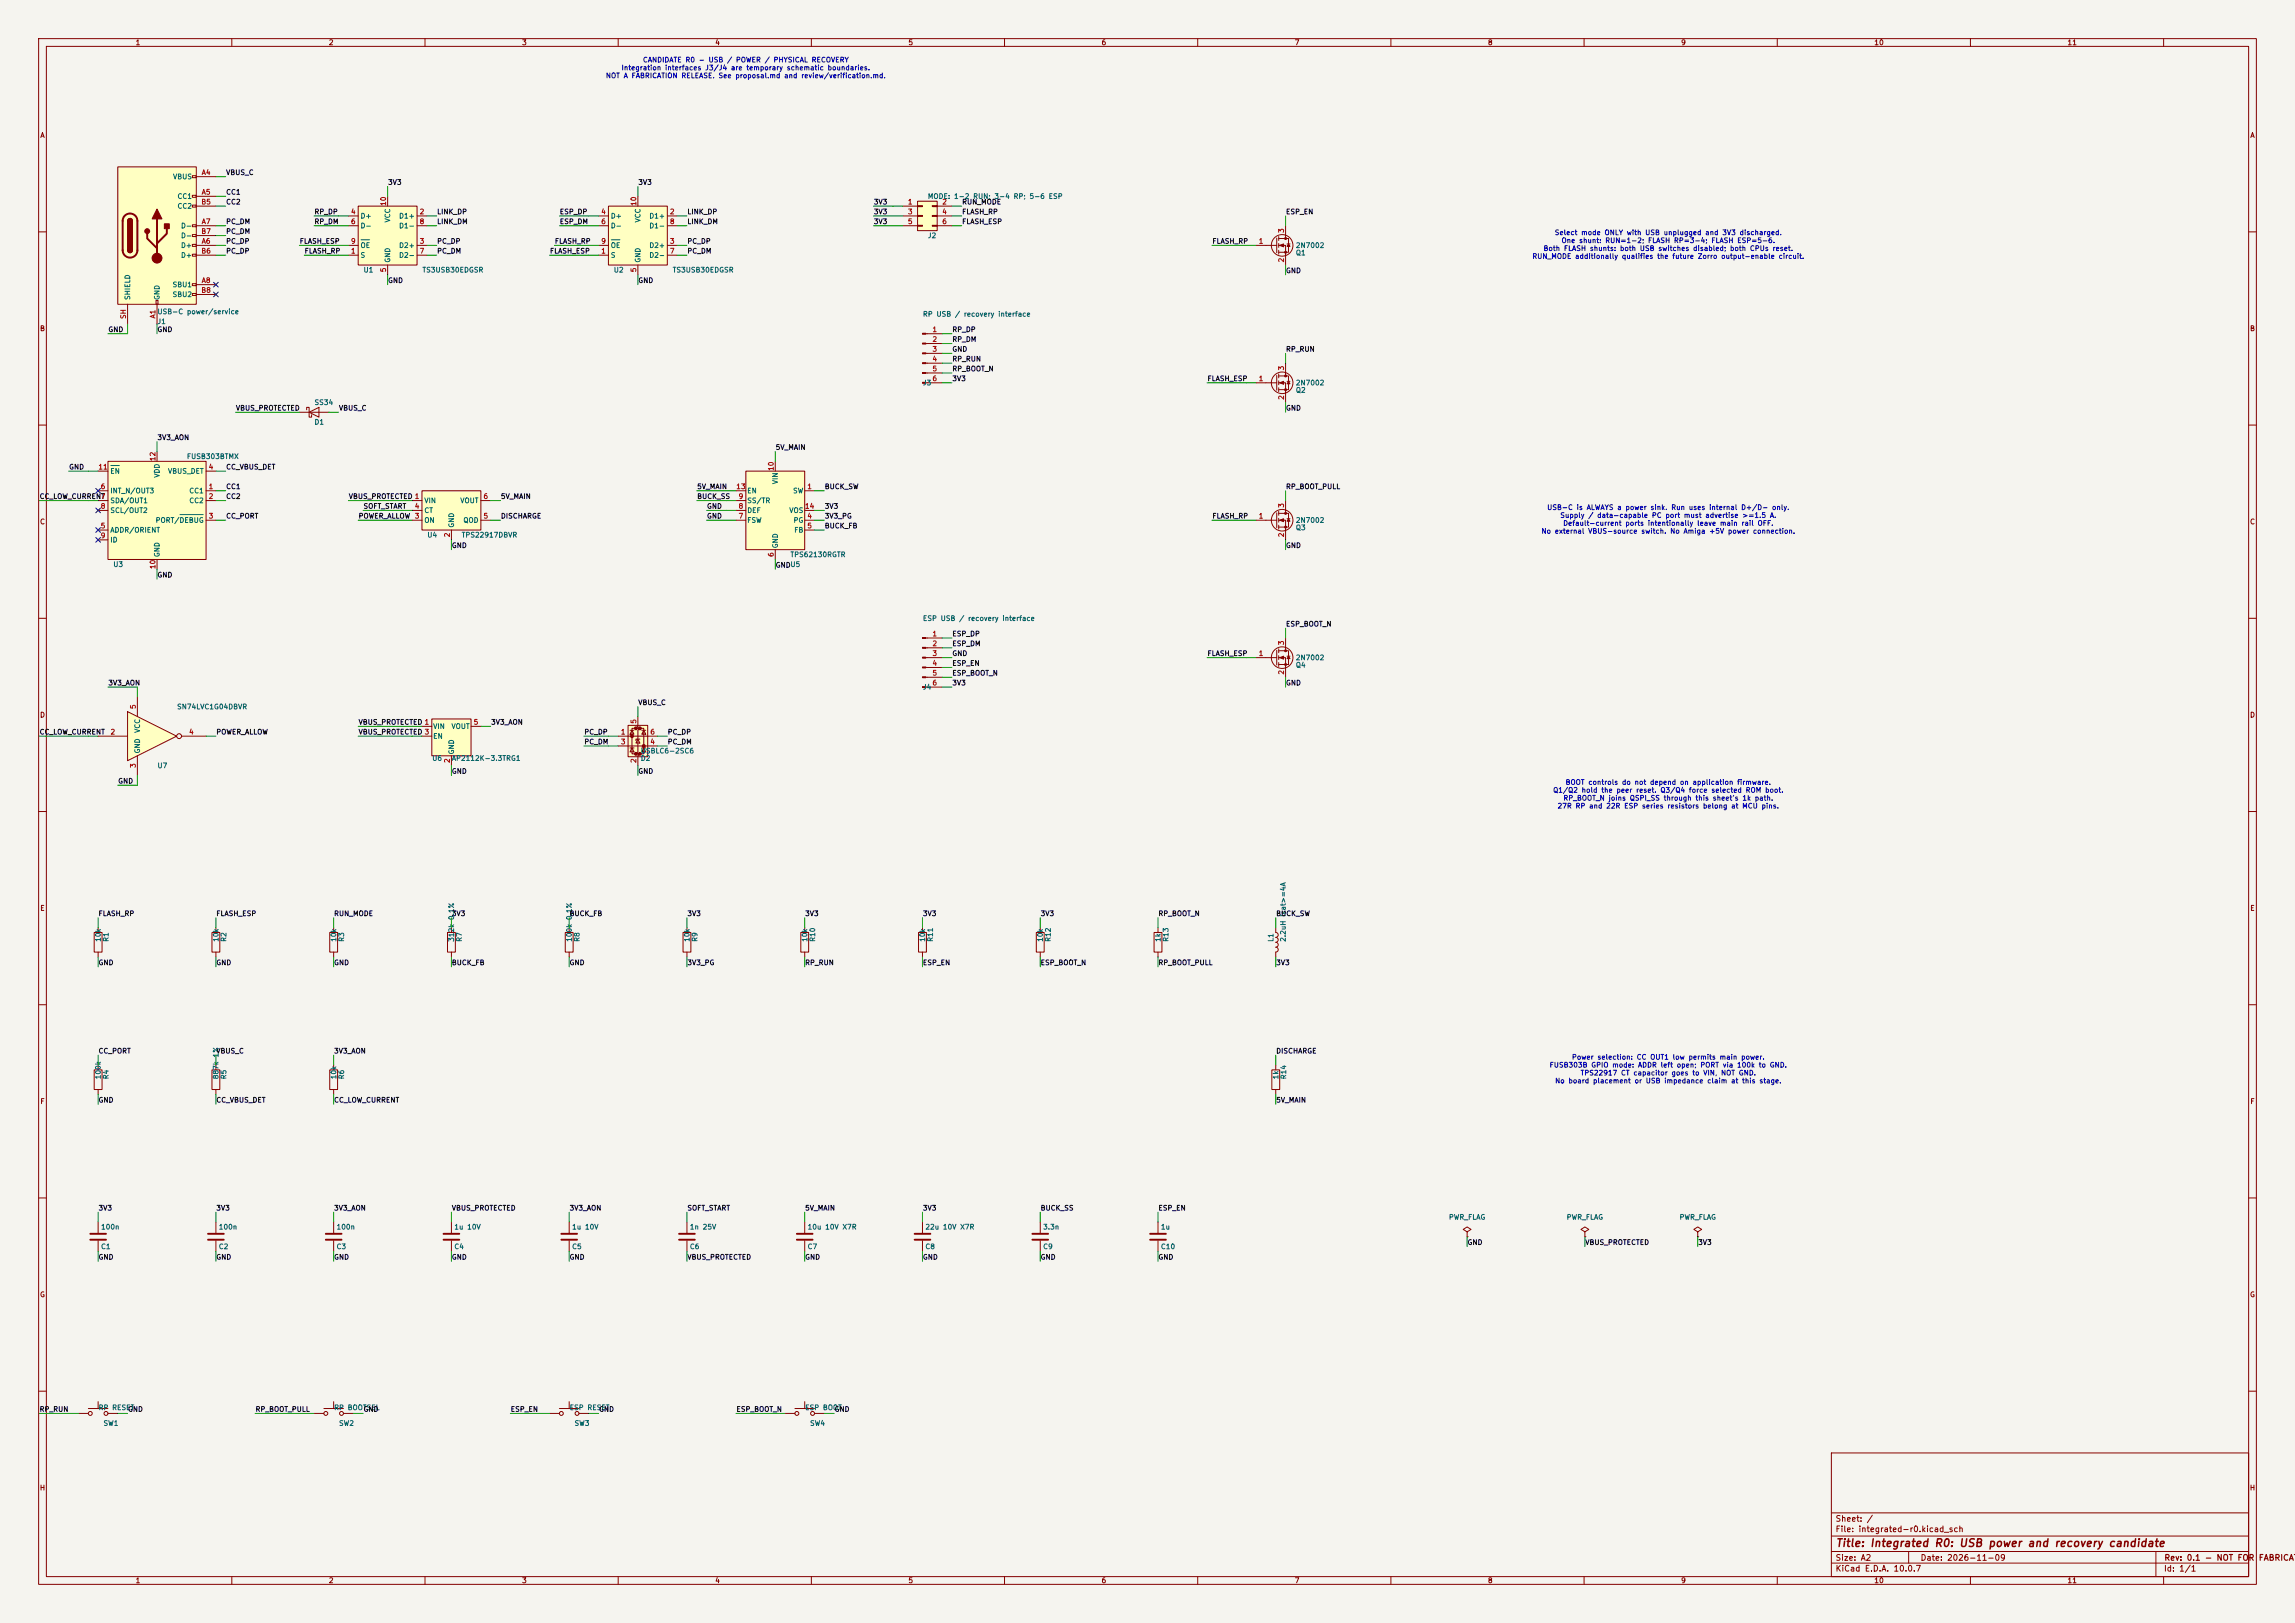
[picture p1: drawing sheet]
<svg xmlns="http://www.w3.org/2000/svg" width="594mm" height="420mm" viewBox="0 0 594 420" stroke-linecap="round" stroke-linejoin="round" font-family="sans-serif">
<defs><g id="words">
<text font-size="2" fill="#840000" x="475" y="400.8">Title: Integrated R0: USB power and recovery candidate</text>
<g font-size="1.5" fill="#840000">
<text x="475" y="394.1">Sheet: /</text>
<text x="475" y="396.8">File: integrated-r0.kicad_sch</text>
<text x="475" y="407">KiCad E.D.A. 10.0.7</text>
<text x="475" y="404.2">Size: A2</text>
<text x="497" y="404.2">Date: 2026-11-09</text>
<text x="560" y="407">Id: 1/1</text>
<text x="560.1" y="404.2">Rev: 0.1 - NOT FOR</text>
<text x="584.5" y="404.2">FABRICATI</text>
</g>
<g font-size="1.3" fill="#840000">
<text x="35" y="12">1</text>
<text x="85" y="12">2</text>
<text x="135" y="12">3</text>
<text x="185" y="12">4</text>
<text x="235" y="12">5</text>
<text x="285" y="12">6</text>
<text x="335" y="12">7</text>
<text x="385" y="12">8</text>
<text x="435" y="12">9</text>
<text x="485" y="12">10</text>
<text x="535" y="12">11</text>
<text x="10.3" y="36">A</text>
<text x="582.3" y="36">A</text>
<text x="10.2" y="86">B</text>
<text x="582.2" y="86">B</text>
<text x="10.2" y="136">C</text>
<text x="582.2" y="136">C</text>
<text x="10.2" y="186">D</text>
<text x="582.2" y="186">D</text>
<text x="10.3" y="236">E</text>
<text x="582.3" y="236">E</text>
<text x="10.3" y="286">F</text>
<text x="582.3" y="286">F</text>
<text x="10.2" y="336">G</text>
<text x="582.2" y="336">G</text>
<text x="10.2" y="386">H</text>
<text x="582.2" y="386">H</text>
<text x="35" y="410">1</text>
<text x="85" y="410">2</text>
<text x="135" y="410">3</text>
<text x="185" y="410">4</text>
<text x="235" y="410">5</text>
<text x="285" y="410">6</text>
<text x="335" y="410">7</text>
<text x="385" y="410">8</text>
<text x="435" y="410">9</text>
<text x="485" y="410">10</text>
<text x="535" y="410">11</text>
</g>
<g font-size="1.3" fill="#0000c2">
<text x="166.3" y="16.4">CANDIDATE R0 - USB / POWER / PHYSICAL RECOVERY</text>
<text x="156.7" y="20.5">NOT A FABRICATION RELEASE. See proposal.md and review/verification.md.</text>
<text x="160.7" y="18.5">Integration interfaces J3/J4 are temporary schematic boundaries.</text>
<text x="399.4" y="65.2">Both FLASH shunts: both USB switches disabled; both CPUs reset.</text>
<text x="402.3" y="61.1">Select mode ONLY with USB unplugged and 3V3 discharged.</text>
<text x="404" y="63.2">One shunt: RUN=1-2; FLASH RP=3-4; FLASH ESP=5-6.</text>
<text x="396.5" y="67.3">RUN_MODE additionally qualifies the future Zorro output-enable circuit.</text>
<text x="400.3" y="132.3">USB-C is ALWAYS a power sink. Run uses internal D+/D- only.</text>
<text x="403.7" y="134.3">Supply / data-capable PC port must advertise &gt;=1.5 A.</text>
<text x="404.5" y="136.4">Default-current ports intentionally leave main rail OFF.</text>
<text x="398.8" y="138.4">No external VBUS-source switch. No Amiga +5V power connection.</text>
<text x="405.1" y="203.4">BOOT controls do not depend on application firmware.</text>
<text x="401.9" y="205.4">Q1/Q2 hold the peer reset. Q3/Q4 force selected ROM boot.</text>
<text x="403" y="209.5">27R RP and 22R ESP series resistors belong at MCU pins.</text>
<text x="404.5" y="207.5">RP_BOOT_N joins QSPI_SS through this sheet's 1k path.</text>
<text x="406.7" y="274.5">Power selection: CC OUT1 low permits main power.</text>
<text x="401" y="276.6">FUSB303B GPIO mode: ADDR left open; PORT via 100k to GND.</text>
<text x="402.4" y="280.6">No board placement or USB impedance claim at this stage.</text>
<text x="409" y="278.6">TPS22917 CT capacitor goes to VIN, NOT GND.</text>
</g>
<g font-size="1.3" fill="#006464">
<text x="44.7" y="46.7">VBUS</text>
<text x="45.8" y="51.8">CC1</text>
<text x="240" y="51.8">MODE: 1-2 RUN; 3-4 RP; 5-6 ESP</text>
<text x="45.8" y="54.3">CC2</text>
<text x="46.7" y="59.4">D-</text>
<text x="93.2" y="56.8">D+</text>
<text x="93.2" y="59.4">D-</text>
<text x="101.3" y="57.7" transform="rotate(-90 101.3 57.7)">VCC</text>
<text x="103.2" y="56.8">D1+</text>
<text x="103.2" y="59.4">D1-</text>
<text x="158" y="56.8">D+</text>
<text x="158" y="59.4">D-</text>
<text x="166.1" y="57.7" transform="rotate(-90 166.1 57.7)">VCC</text>
<text x="167.9" y="56.8">D1+</text>
<text x="167.9" y="59.4">D1-</text>
<text x="46.7" y="64.5">D+</text>
<text x="46.7" y="61.9">D-</text>
<text x="93.2" y="64.5">OE</text>
<text x="103.2" y="64.5">D2+</text>
<text x="158" y="64.5">OE</text>
<text x="167.9" y="64.5">D2+</text>
<text x="240" y="61.9">J2</text>
<text x="335.3" y="64.5">2N7002</text>
<text x="46.7" y="67">D+</text>
<text x="93.2" y="67">S</text>
<text x="94" y="70.8">U1</text>
<text x="101.3" y="68.1" transform="rotate(-90 101.3 68.1)">GND</text>
<text x="103.2" y="67">D2-</text>
<text x="109.2" y="70.8">TS3USB30EDGSR</text>
<text x="158" y="67">S</text>
<text x="158.7" y="70.8">U2</text>
<text x="166.1" y="68.1" transform="rotate(-90 166.1 68.1)">GND</text>
<text x="167.9" y="67">D2-</text>
<text x="174" y="70.8">TS3USB30EDGSR</text>
<text x="335.3" y="66.4">Q1</text>
<text x="34" y="77.8" transform="rotate(-90 34 77.8)">SHIELD</text>
<text x="41.6" y="77.8" transform="rotate(-90 41.6 77.8)">GND</text>
<text x="44.5" y="74.6">SBU1</text>
<text x="44.5" y="77.2">SBU2</text>
<text x="40.6" y="81.6">USB-C power/service</text>
<text x="238.7" y="82.2">RP USB / recovery interface</text>
<text x="40.6" y="84.1">J1</text>
<text x="238.7" y="100">J3</text>
<text x="335.3" y="101.9">Q2</text>
<text x="335.3" y="100">2N7002</text>
<text x="81.3" y="105.1">SS34</text>
<text x="81.3" y="110.2">D1</text>
<text x="48.2" y="119.1">FUSB303BTMX</text>
<text x="28.4" y="122.9">EN</text>
<text x="41.6" y="123.7" transform="rotate(-90 41.6 123.7)">VDD</text>
<text x="43.4" y="122.9">VBUS_DET</text>
<text x="201.6" y="125.4" transform="rotate(-90 201.6 125.4)">VIN</text>
<text x="28.4" y="128">INT_N/OUT3</text>
<text x="28.4" y="130.5">SDA/OUT1</text>
<text x="48.9" y="128">CC1</text>
<text x="48.9" y="130.5">CC2</text>
<text x="109.7" y="130.5">VIN</text>
<text x="119" y="130.5">VOUT</text>
<text x="193.3" y="130.5">SS/TR</text>
<text x="193.3" y="128">EN</text>
<text x="205.1" y="128">SW</text>
<text x="28.4" y="133">SCL/OUT2</text>
<text x="40.1" y="135.6">PORT/DEBUG</text>
<text x="109.7" y="135.6">ON</text>
<text x="109.7" y="133">CT</text>
<text x="117.8" y="136.7" transform="rotate(-90 117.8 136.7)">GND</text>
<text x="119.8" y="135.6">QOD</text>
<text x="193.3" y="135.6">FSW</text>
<text x="193.3" y="133">DEF</text>
<text x="204.2" y="133">VOS</text>
<text x="205.3" y="135.6">PG</text>
<text x="335.3" y="137.5">Q3</text>
<text x="335.3" y="135.6">2N7002</text>
<text x="28.4" y="138.1">ADDR/ORIENT</text>
<text x="28.4" y="140.7">ID</text>
<text x="110.5" y="139.4">U4</text>
<text x="119.4" y="139.4">TPS22917DBVR</text>
<text x="201.6" y="142" transform="rotate(-90 201.6 142)">GND</text>
<text x="205.4" y="138.1">FB</text>
<text x="29.2" y="147">U3</text>
<text x="41.6" y="144.3" transform="rotate(-90 41.6 144.3)">GND</text>
<text x="204.5" y="144.5">TPS62130RGTR</text>
<text x="238.7" y="161">ESP USB / recovery interface</text>
<text x="335.3" y="173">Q4</text>
<text x="335.3" y="171.1">2N7002</text>
<text x="238.7" y="178.8">J4</text>
<text x="45.7" y="183.8">SN74LVC1G04DBVR</text>
<text x="36.5" y="189.8" transform="rotate(-90 36.5 189.8)">VCC</text>
<text x="112" y="188.9">VIN</text>
<text x="112" y="191.5">EN</text>
<text x="116.7" y="188.9">VOUT</text>
<text x="36.5" y="195.1" transform="rotate(-90 36.5 195.1)">GND</text>
<text x="111.7" y="197.2">U6</text>
<text x="116.8" y="197.2">AP2112K-3.3TRG1</text>
<text x="117.8" y="195.4" transform="rotate(-90 117.8 195.4)">GND</text>
<text x="165.7" y="197.2">D2</text>
<text x="165.7" y="195.3">USBLC6-2SC6</text>
<text x="40.6" y="199.1">U7</text>
<text x="26.4" y="243.9" transform="rotate(-90 26.4 243.9)">10k</text>
<text x="28.4" y="243.9" transform="rotate(-90 28.4 243.9)">R1</text>
<text x="56.8" y="243.9" transform="rotate(-90 56.8 243.9)">10k</text>
<text x="58.9" y="243.9" transform="rotate(-90 58.9 243.9)">R2</text>
<text x="87.3" y="243.9" transform="rotate(-90 87.3 243.9)">10k</text>
<text x="89.4" y="243.9" transform="rotate(-90 89.4 243.9)">R3</text>
<text x="117.8" y="243.9" transform="rotate(-90 117.8 243.9)">312k 0.1%</text>
<text x="119.8" y="243.9" transform="rotate(-90 119.8 243.9)">R7</text>
<text x="148.3" y="243.9" transform="rotate(-90 148.3 243.9)">100k 0.1%</text>
<text x="150.3" y="243.9" transform="rotate(-90 150.3 243.9)">R8</text>
<text x="178.8" y="243.9" transform="rotate(-90 178.8 243.9)">10k</text>
<text x="180.8" y="243.9" transform="rotate(-90 180.8 243.9)">R9</text>
<text x="209.2" y="243.9" transform="rotate(-90 209.2 243.9)">10k</text>
<text x="211.3" y="243.9" transform="rotate(-90 211.3 243.9)">R10</text>
<text x="239.7" y="243.9" transform="rotate(-90 239.7 243.9)">10k</text>
<text x="241.8" y="243.9" transform="rotate(-90 241.8 243.9)">R11</text>
<text x="270.2" y="243.9" transform="rotate(-90 270.2 243.9)">10k</text>
<text x="272.2" y="243.9" transform="rotate(-90 272.2 243.9)">R12</text>
<text x="300.7" y="243.9" transform="rotate(-90 300.7 243.9)">1k</text>
<text x="302.7" y="243.9" transform="rotate(-90 302.7 243.9)">R13</text>
<text x="329.9" y="243.9" transform="rotate(-90 329.9 243.9)">L1</text>
<text x="333.1" y="243.9" transform="rotate(-90 333.1 243.9)">2.2uH Isat&gt;=4A</text>
<text x="26.4" y="279.4" transform="rotate(-90 26.4 279.4)">100k</text>
<text x="28.4" y="279.4" transform="rotate(-90 28.4 279.4)">R4</text>
<text x="56.8" y="279.4" transform="rotate(-90 56.8 279.4)">887k 1%</text>
<text x="58.9" y="279.4" transform="rotate(-90 58.9 279.4)">R5</text>
<text x="87.3" y="279.4" transform="rotate(-90 87.3 279.4)">10k</text>
<text x="89.4" y="279.4" transform="rotate(-90 89.4 279.4)">R6</text>
<text x="331.2" y="279.4" transform="rotate(-90 331.2 279.4)">1k</text>
<text x="333.2" y="279.4" transform="rotate(-90 333.2 279.4)">R14</text>
<text x="374.9" y="315.9">PWR_FLAG</text>
<text x="405.4" y="315.9">PWR_FLAG</text>
<text x="434.6" y="315.9">PWR_FLAG</text>
<text x="26" y="323.5">C1</text>
<text x="26" y="318.5">100n</text>
<text x="56.5" y="323.5">C2</text>
<text x="56.5" y="318.5">100n</text>
<text x="87" y="323.5">C3</text>
<text x="87" y="318.5">100n</text>
<text x="117.5" y="323.5">C4</text>
<text x="117.5" y="318.5">1u 10V</text>
<text x="147.9" y="323.5">C5</text>
<text x="147.9" y="318.5">1u 10V</text>
<text x="178.4" y="323.5">C6</text>
<text x="178.4" y="318.5">1n 25V</text>
<text x="208.9" y="323.5">C7</text>
<text x="208.9" y="318.5">10u 10V X7R</text>
<text x="239.4" y="323.5">C8</text>
<text x="239.4" y="318.5">22u 10V X7R</text>
<text x="269.9" y="323.5">C9</text>
<text x="269.9" y="318.5">3.3n</text>
<text x="300.3" y="323.5">C10</text>
<text x="300.3" y="318.5">1u</text>
<text x="25.4" y="365.2">RP RESET</text>
<text x="86.3" y="365.2">RP BOOTSEL</text>
<text x="147.3" y="365.2">ESP RESET</text>
<text x="208.3" y="365.2">ESP BOOT</text>
<text x="26.7" y="369.3">SW1</text>
<text x="87.6" y="369.3">SW2</text>
<text x="148.6" y="369.3">SW3</text>
<text x="209.5" y="369.3">SW4</text>
</g>
<g font-size="1.3" fill="#a90000">
<text x="52.1" y="45.6">A4</text>
<text x="52" y="53.2">B5</text>
<text x="52.1" y="50.7">A5</text>
<text x="100.2" y="53.4" transform="rotate(-90 100.2 53.4)">10</text>
<text x="165" y="53.4" transform="rotate(-90 165 53.4)">10</text>
<text x="234.9" y="53.2">1</text>
<text x="243.7" y="53.2">2</text>
<text x="52.1" y="58.3">A7</text>
<text x="90.7" y="55.7">4</text>
<text x="90.7" y="58.3">6</text>
<text x="108.5" y="55.7">2</text>
<text x="108.5" y="58.3">8</text>
<text x="155.5" y="55.7">4</text>
<text x="155.5" y="58.3">6</text>
<text x="173.3" y="55.7">2</text>
<text x="173.3" y="58.3">8</text>
<text x="234.9" y="55.7">3</text>
<text x="234.9" y="58.3">5</text>
<text x="243.7" y="55.7">4</text>
<text x="243.7" y="58.3">6</text>
<text x="52" y="65.9">B6</text>
<text x="52" y="60.8">B7</text>
<text x="52.1" y="63.4">A6</text>
<text x="90.7" y="65.9">1</text>
<text x="90.7" y="63.4">9</text>
<text x="108.5" y="63.4">3</text>
<text x="108.5" y="65.9">7</text>
<text x="155.5" y="65.9">1</text>
<text x="155.5" y="63.4">9</text>
<text x="173.3" y="63.4">3</text>
<text x="173.3" y="65.9">7</text>
<text x="325.7" y="63.4">1</text>
<text x="332.6" y="60.4" transform="rotate(-90 332.6 60.4)">3</text>
<text x="100.2" y="70.6" transform="rotate(-90 100.2 70.6)">5</text>
<text x="165" y="70.6" transform="rotate(-90 165 70.6)">5</text>
<text x="332.6" y="68" transform="rotate(-90 332.6 68)">2</text>
<text x="52" y="76.1">B8</text>
<text x="52.1" y="73.5">A8</text>
<text x="32.9" y="82.7" transform="rotate(-90 32.9 82.7)">SH</text>
<text x="40.5" y="82.6" transform="rotate(-90 40.5 82.6)">A1</text>
<text x="241.2" y="86.2">1</text>
<text x="241.2" y="88.8">2</text>
<text x="241.2" y="91.3">3</text>
<text x="241.2" y="93.8">4</text>
<text x="332.6" y="96" transform="rotate(-90 332.6 96)">3</text>
<text x="241.2" y="96.4">5</text>
<text x="241.2" y="98.9">6</text>
<text x="325.7" y="98.9">1</text>
<text x="332.6" y="103.6" transform="rotate(-90 332.6 103.6)">2</text>
<text x="40.5" y="119.4" transform="rotate(-90 40.5 119.4)">12</text>
<text x="25.3" y="121.8">11</text>
<text x="53.9" y="121.8">4</text>
<text x="200.5" y="122" transform="rotate(-90 200.5 122)">10</text>
<text x="25.9" y="126.9">6</text>
<text x="25.9" y="129.4">7</text>
<text x="25.9" y="131.9">8</text>
<text x="53.9" y="126.9">1</text>
<text x="53.9" y="129.4">2</text>
<text x="107.2" y="131.9">4</text>
<text x="125" y="129.4">6</text>
<text x="190.4" y="126.9">13</text>
<text x="191" y="131.9">8</text>
<text x="191" y="129.4">9</text>
<text x="208.2" y="131.9">14</text>
<text x="208.8" y="126.9">1</text>
<text x="332.6" y="131.5" transform="rotate(-90 332.6 131.5)">3</text>
<text x="25.9" y="137">5</text>
<text x="53.9" y="134.5">3</text>
<text x="107.2" y="134.5">3</text>
<text x="125" y="134.5">5</text>
<text x="191" y="134.5">7</text>
<text x="208.8" y="134.5">4</text>
<text x="208.8" y="137">5</text>
<text x="325.7" y="134.5">1</text>
<text x="25.9" y="139.6">9</text>
<text x="116.7" y="139.2" transform="rotate(-90 116.7 139.2)">2</text>
<text x="332.6" y="139.2" transform="rotate(-90 332.6 139.2)">2</text>
<text x="40.5" y="147.4" transform="rotate(-90 40.5 147.4)">10</text>
<text x="200.5" y="144.2" transform="rotate(-90 200.5 144.2)">6</text>
<text x="241.2" y="165">1</text>
<text x="241.2" y="167.5">2</text>
<text x="332.6" y="167.1" transform="rotate(-90 332.6 167.1)">3</text>
<text x="241.2" y="170">3</text>
<text x="241.2" y="172.6">4</text>
<text x="325.7" y="170">1</text>
<text x="241.2" y="175.1">5</text>
<text x="241.2" y="177.7">6</text>
<text x="332.6" y="174.7" transform="rotate(-90 332.6 174.7)">2</text>
<text x="35.4" y="183.6" transform="rotate(-90 35.4 183.6)">5</text>
<text x="28.5" y="190.4">2</text>
<text x="48.8" y="190.4">4</text>
<text x="122.5" y="187.8">5</text>
<text x="160.6" y="190.4">1</text>
<text x="165" y="187.4" transform="rotate(-90 165 187.4)">5</text>
<text x="168.2" y="190.4">6</text>
<text x="116.7" y="197.6" transform="rotate(-90 116.7 197.6)">2</text>
<text x="160.6" y="192.9">3</text>
<text x="165" y="197.6" transform="rotate(-90 165 197.6)">2</text>
<text x="168.2" y="192.9">4</text>
<text x="35.4" y="198.9" transform="rotate(-90 35.4 198.9)">3</text>
</g>
<g font-size="1.3" fill="#0f0f0f">
<text x="58.4" y="45.6">VBUS_C</text>
<text x="58.4" y="53.2">CC2</text>
<text x="58.4" y="50.7">CC1</text>
<text x="100.3" y="48.1">3V3</text>
<text x="165.1" y="48.1">3V3</text>
<text x="226" y="53.2">3V3</text>
<text x="248.9" y="53.2">RUN_MODE</text>
<text x="58.4" y="58.3">PC_DM</text>
<text x="81.3" y="55.8">RP_DP</text>
<text x="81.3" y="58.3">RP_DM</text>
<text x="113" y="55.8">LINK_DP</text>
<text x="113" y="58.3">LINK_DM</text>
<text x="144.8" y="55.8">ESP_DP</text>
<text x="144.8" y="58.3">ESP_DM</text>
<text x="177.8" y="55.8">LINK_DP</text>
<text x="177.8" y="58.3">LINK_DM</text>
<text x="226" y="58.3">3V3</text>
<text x="226" y="55.8">3V3</text>
<text x="248.9" y="55.8">FLASH_RP</text>
<text x="248.9" y="58.3">FLASH_ESP</text>
<text x="332.7" y="55.8">ESP_EN</text>
<text x="58.4" y="65.9">PC_DP</text>
<text x="58.4" y="63.4">PC_DP</text>
<text x="58.4" y="60.8">PC_DM</text>
<text x="77.4" y="63.4">FLASH_ESP</text>
<text x="78.7" y="65.9">FLASH_RP</text>
<text x="113" y="63.4">PC_DP</text>
<text x="113" y="65.9">PC_DM</text>
<text x="142.2" y="65.9">FLASH_ESP</text>
<text x="143.5" y="63.4">FLASH_RP</text>
<text x="177.8" y="63.4">PC_DP</text>
<text x="177.8" y="65.9">PC_DM</text>
<text x="313.7" y="63.4">FLASH_RP</text>
<text x="332.7" y="71">GND</text>
<text x="100.3" y="73.5">GND</text>
<text x="165.1" y="73.5">GND</text>
<text x="27.9" y="86.2">GND</text>
<text x="40.6" y="86.2">GND</text>
<text x="246.4" y="86.2">RP_DP</text>
<text x="246.4" y="88.8">RP_DM</text>
<text x="246.4" y="91.3">GND</text>
<text x="246.4" y="93.9">RP_RUN</text>
<text x="332.7" y="91.3">RP_RUN</text>
<text x="246.4" y="98.9">3V3</text>
<text x="246.4" y="96.4">RP_BOOT_N</text>
<text x="312.4" y="98.9">FLASH_ESP</text>
<text x="60.9" y="106.6">VBUS_PROTECTED</text>
<text x="87.6" y="106.6">VBUS_C</text>
<text x="332.7" y="106.6">GND</text>
<text x="40.6" y="114.2">3V3_AON</text>
<text x="200.6" y="116.7">5V_MAIN</text>
<text x="17.8" y="121.8">GND</text>
<text x="58.4" y="121.8">CC_VBUS_DET</text>
<text x="10.1" y="129.4">CC_LOW_CURRENT</text>
<text x="58.4" y="129.4">CC2</text>
<text x="58.4" y="126.9">CC1</text>
<text x="90.1" y="129.4">VBUS_PROTECTED 1</text>
<text x="94" y="132">SOFT_START</text>
<text x="129.5" y="129.4">5V_MAIN</text>
<text x="180.3" y="129.4">BUCK_SS</text>
<text x="180.3" y="126.9">5V_MAIN</text>
<text x="182.9" y="132">GND</text>
<text x="213.3" y="126.9">BUCK_SW</text>
<text x="213.3" y="132">3V3</text>
<text x="332.7" y="126.9">RP_BOOT_PULL</text>
<text x="58.4" y="134.5">CC_PORT</text>
<text x="92.7" y="134.5">POWER_ALLOW</text>
<text x="129.5" y="134.5">DISCHARGE</text>
<text x="182.9" y="134.5">GND</text>
<text x="213.3" y="134.5">3V3_PG</text>
<text x="213.3" y="137">BUCK_FB</text>
<text x="313.7" y="134.5">FLASH_RP</text>
<text x="116.8" y="142.1">GND</text>
<text x="332.7" y="142.1">GND</text>
<text x="40.6" y="149.7">GND</text>
<text x="200.6" y="147.2">GNDU5</text>
<text x="246.4" y="165">ESP_DP</text>
<text x="246.4" y="167.5">ESP_DM</text>
<text x="332.7" y="162.4">ESP_BOOT_N</text>
<text x="246.4" y="170.1">GND</text>
<text x="246.4" y="172.6">ESP_EN</text>
<text x="312.4" y="170.1">FLASH_ESP</text>
<text x="27.9" y="177.7">3V3_AON</text>
<text x="246.4" y="177.7">3V3</text>
<text x="246.4" y="175.1">ESP_BOOT_N</text>
<text x="332.7" y="177.7">GND</text>
<text x="165.1" y="182.8">VBUS_C</text>
<text x="10.1" y="190.4">CC_LOW_CURRENT</text>
<text x="55.9" y="190.4">POWER_ALLOW</text>
<text x="92.7" y="190.4">VBUS_PROTECTED 3</text>
<text x="92.7" y="187.8">VBUS_PROTECTED 1</text>
<text x="127" y="187.8">3V3_AON</text>
<text x="151.1" y="190.4">PC_DP</text>
<text x="172.7" y="190.4">PC_DP</text>
<text x="151.1" y="192.9">PC_DM</text>
<text x="172.7" y="192.9">PC_DM</text>
<text x="30.5" y="203.1">GND</text>
<text x="116.8" y="200.5">GND</text>
<text x="165.1" y="200.5">GND</text>
<text x="25.4" y="237.4">FLASH_RP</text>
<text x="55.9" y="237.4">FLASH_ESP</text>
<text x="86.3" y="237.4">RUN_MODE</text>
<text x="116.8" y="237.4">3V3</text>
<text x="147.3" y="237.4">BUCK_FB</text>
<text x="177.8" y="237.4">3V3</text>
<text x="208.3" y="237.4">3V3</text>
<text x="238.7" y="237.4">3V3</text>
<text x="269.2" y="237.4">3V3</text>
<text x="299.7" y="237.4">RP_BOOT_N</text>
<text x="330.2" y="237.4">BUCK_SW</text>
<text x="25.4" y="250.1">GND</text>
<text x="55.9" y="250.1">GND</text>
<text x="86.3" y="250.1">GND</text>
<text x="116.8" y="250.1">BUCK_FB</text>
<text x="147.3" y="250.1">GND</text>
<text x="177.8" y="250.1">3V3_PG</text>
<text x="208.3" y="250.1">RP_RUN</text>
<text x="238.7" y="250.1">ESP_EN</text>
<text x="269.2" y="250.1">ESP_BOOT_N</text>
<text x="299.7" y="250.1">RP_BOOT_PULL</text>
<text x="330.2" y="250.1">3V3</text>
<text x="25.4" y="272.9">CC_PORT</text>
<text x="55.9" y="272.9">VBUS_C</text>
<text x="86.3" y="272.9">3V3_AON</text>
<text x="330.2" y="272.9">DISCHARGE</text>
<text x="25.4" y="285.6">GND</text>
<text x="55.9" y="285.6">CC_VBUS_DET</text>
<text x="86.3" y="285.6">CC_LOW_CURRENT</text>
<text x="330.2" y="285.6">5V_MAIN</text>
<text x="25.4" y="313.6">3V3</text>
<text x="55.9" y="313.6">3V3</text>
<text x="86.3" y="313.6">3V3_AON</text>
<text x="116.8" y="313.6">VBUS_PROTECTED</text>
<text x="147.3" y="313.6">3V3_AON</text>
<text x="177.8" y="313.6">SOFT_START</text>
<text x="208.3" y="313.6">5V_MAIN</text>
<text x="238.7" y="313.6">3V3</text>
<text x="269.2" y="313.6">BUCK_SS</text>
<text x="299.7" y="313.6">ESP_EN</text>
<text x="379.7" y="322.5">GND</text>
<text x="410.2" y="322.5">VBUS_PROTECTED</text>
<text x="439.4" y="322.5">3V3</text>
<text x="25.4" y="326.3">GND</text>
<text x="55.9" y="326.3">GND</text>
<text x="86.3" y="326.3">GND</text>
<text x="116.8" y="326.3">GND</text>
<text x="147.3" y="326.3">GND</text>
<text x="177.8" y="326.3">VBUS_PROTECTED</text>
<text x="208.3" y="326.3">GND</text>
<text x="238.7" y="326.3">GND</text>
<text x="269.2" y="326.3">GND</text>
<text x="299.7" y="326.3">GND</text>
<text x="10.1" y="365.6">RP_RUN</text>
<text x="33" y="365.6">GND</text>
<text x="66" y="365.6">RP_BOOT_PULL</text>
<text x="94" y="365.6">GND</text>
<text x="132.1" y="365.6">ESP_EN</text>
<text x="154.9" y="365.6">GND</text>
<text x="190.5" y="365.6">ESP_BOOT_N</text>
<text x="215.9" y="365.6">GND</text>
</g>
</g></defs>
<path d="M0 0h594v420h-594z" fill="#f5f4ef" stroke="#f5f4ef" stroke-width=".26"/>
<g fill="none" stroke="#840000" stroke-width=".26">
<path d="M10 10h574v400h-574zM12 12h570v396h-570zM60 10v2M110 10v2M160 10v2M210 10v2M260 10v2M310 10v2M360 10v2M410 10v2M460 10v2M510 10v2"/>
<path d="M560 10v2M10 60h2M582 60h2M10 110h2M582 110h2M10 160h2M582 160h2M10 210h2M582 210h2M10 260h2M582 260h2M10 310h2"/>
<path d="M582 310h2M10 360h2M474 376h108v32h-108zM582 360h2M474 397.5h108M474 391.5h108M60 408v2M110 408v2M160 408v2M210 408v2M260 408v2M310 408v2"/>
<path d="M360 408v2M410 408v2M460 408v2M474 404.5h108M474 401.5h108M494 401.5v3M510 408v2M558 401.5v6.5M560 408v2"/>
</g>
<path d="M157.5 53.3h15.2v15.3h-15.2z" fill="#ffffc2"/>
<g fill="none" stroke="#840000" stroke-width=".26">
<path d="M154.9 55.9h2.6M154.9 58.4h2.6M157.5 53.3h15.2v15.3h-15.2zM165.1 50.8v2.5M172.7 55.9h2.6M172.7 58.4h2.6M154.9 66h2.6M154.9 63.5h2.6M165.1 68.6v2.5M172.7 66h2.6M172.7 63.5h2.6M24.4 241.3h2v5.1h-2z"/>
<path d="M25.4 240v1.3M25.4 246.4v1.3M54.9 241.3h2v5.1h-2zM55.9 240v1.3M55.9 246.4v1.3M207.3 241.3h2v5.1h-2zM208.3 240v1.3M208.3 246.4v1.3M237.7 241.3h2.1v5.1h-2.1zM238.8 240v1.3M238.8 246.4v1.3M268.2 241.3h2.1v5.1h-2.1z"/>
<path d="M269.2 240v1.3M269.2 246.4v1.3M298.7 241.3h2v5.1h-2zM299.7 240v1.3M299.7 246.4v1.3M54.9 276.9h2v5h-2zM55.9 275.6v1.3M85.3 276.9h2.1v5h-2.1zM86.4 275.6v1.3M329.2 276.9h2v5h-2zM330.2 275.6v1.3M55.9 281.9v1.3"/>
<path d="M86.4 281.9v1.3M330.2 281.9v1.3M116.8 316.2v2.8M147.3 316.2v2.8M238.8 316.2v2.8M269.2 316.2v2.8M410.2 318.8l1-.7-1-.6-1 .6 1 .7v1.2M439.4 318.8l1-.7-1-.6-1 .6 1 .7v1.2M116.8 321.1v2.8M147.3 321.1v2.8M238.8 321.1v2.8M269.2 321.1v2.8"/>
<path d="M410.2 320h.1M439.4 320h.1M142.2 365.8h2.6M144.8 364.5h5.1M147.3 362.7v1.8M149.9 365.8h2.5M203.2 365.8h2.5M205.7 364.5h5.1M208.3 362.7v1.8M210.8 365.8h2.6"/>
<circle cx="145.3" cy="365.8" r=".51"/>
<circle cx="149.4" cy="365.8" r=".51"/>
<circle cx="206.2" cy="365.8" r=".51"/>
<circle cx="210.3" cy="365.8" r=".51"/>
</g>
<path d="M158.2 62.1h2.2" fill="none" stroke="#006464" stroke-width=".26"/>
<path d="M114.8 319.3h4.1M145.3 319.3h4.1M236.7 319.3h4.1M267.2 319.3h4.1M114.8 320.8h4.1M145.3 320.8h4.1M236.7 320.8h4.1M267.2 320.8h4.1" fill="none" stroke="#840000" stroke-width=".51"/>
<path d="M162.6 187.7h5v8.1h-5z" fill="#ffffc2"/>
<g fill="#840000" stroke="#840000" stroke-width=".51">
<circle cx="163.6" cy="190.5" r=".25"/>
<circle cx="164.6" cy="188.5" r=".25"/>
<circle cx="164.6" cy="195.1" r=".25"/>
<circle cx="165.6" cy="188.5" r=".25"/>
<circle cx="165.6" cy="195.1" r=".25"/>
<circle cx="166.6" cy="193" r=".25"/>
</g>
<g fill="none" stroke="#840000" stroke-width=".26">
<path d="M160 190.5h10.2M160 193h10.2M162.6 187.7h5v8.1h-5zM163.1 193.5h1M163.1 189h1M163.6 189l.5 1h-1zM163.6 193.5l.5 1.1h-1zM164.6 188.5h-1v6.6h1M165.1 185.4v2.6l-.5 .5h1l-.5 .5v5.6l-.5 .5h1l-.5 .5v2.5M165.1 191.3l.5 1h-1zM165.6 191.3h-1v.3M165.6 188.5h1v6.6h-1"/>
<path d="M166.1 193.5h1M166.1 189h1M166.6 189l.5 1h-1zM166.6 193.5l.5 1.1h-1z"/>
</g>
<path d="M109.2 127h15.3v10.2h-15.3z" fill="#ffffc2"/>
<g fill="none" stroke="#840000" stroke-width=".26">
<path d="M106.7 129.5h2.5M106.7 134.6h2.5M106.7 132.1h2.5M109.2 127h15.3v10.2h-15.3zM116.8 137.2v2.5M124.5 129.5h2.5M124.5 134.6h2.5M115.8 241.3h2.1v5.1h-2.1zM116.8 240v1.3M116.8 246.4v1.3M208.3 316.2v2.8M379.7 318.8l1-.7-1-.6-1 .6 1 .7v1.2"/>
<path d="M208.3 321.1v2.8M379.7 320h.1"/>
</g>
<path d="M206.2 319.3h4.1M206.2 320.8h4.1" fill="none" stroke="#840000" stroke-width=".51"/>
<path d="M92.7 53.3h15.2v15.3h-15.2z" fill="#ffffc2"/>
<g fill="none" stroke="#840000" stroke-width=".26">
<path d="M90.2 55.9h2.5M90.2 58.4h2.5M92.7 53.3h15.2v15.3h-15.2zM100.3 50.8v2.5M107.9 55.9h2.6M107.9 58.4h2.6M90.2 66h2.5M90.2 63.5h2.5M100.3 68.6v2.5M107.9 66h2.6M107.9 63.5h2.6M146.3 241.3h2v5.1h-2z"/>
<path d="M147.3 240v1.3M147.3 246.4v1.3M176.8 241.3h2v5.1h-2zM177.8 240v1.3M177.8 246.4v1.3M177.8 316.2v2.8M177.8 321.1v2.8"/>
</g>
<path d="M93.4 62.1h2.3" fill="none" stroke="#006464" stroke-width=".26"/>
<path d="M175.8 319.3h4M175.8 320.8h4" fill="none" stroke="#840000" stroke-width=".51"/>
<path d="M193 121.9h15.3v20.3h-15.3z" fill="#ffffc2"/>
<path d="M200.7 119.4v2.5M190.5 127h2.5M190.5 134.6h2.5M190.5 132.1h2.5M190.5 129.5h2.5M193 121.9h15.3v20.3h-15.3zM208.3 127h2.5M208.3 134.6h2.5M208.3 137.2h2.5M208.3 132.1h2.5M200.7 142.2v2.6" fill="none" stroke="#840000" stroke-width=".26"/>
<path d="M30.5 43.2h20.3v35.5h-20.3z" fill="#ffffc2"/>
<g fill="none" stroke="#840000" stroke-width=".26">
<path d="M30.5 43.2h20.3v35.5h-20.3zM33 57.2l.2-.5 .5-.2 .4 .2 .2 .5M49.8 45.5h1v.5h-1zM49.8 50.5h1v.6h-1zM49.8 53.1h1v.5h-1zM49.8 58.2h1v.5h-1zM50.8 45.7h5.1M50.8 50.8h5.1M50.8 58.4h5.1M50.8 53.3h5.1M33 64.8l.2 .4 .5 .2 .4-.2 .2-.4M33 78.7v5.1"/>
<path d="M40.4 77.7h.5v1h-.5zM40.6 78.7v5.1M49.8 60.7h1v.5h-1zM49.8 63.2h1v.6h-1zM49.8 65.8h1v.5h-1zM49.8 73.4h1v.5h-1zM49.8 75.9h1v.6h-1zM50.8 63.5h5.1M50.8 73.7h5.1M50.8 66h5.1M50.8 61h5.1M50.8 76.2h5.1"/>
<path d="M239.6 165.1h4.2M239.6 167.6h4.2M239.6 170.2h4.2M239.6 172.7h4.2M239.6 175.3h4.2M239.6 177.8h4.2"/>
</g>
<path d="M32.3 55.8a1.9 1.9 0 0 1 2.1-.4 1.9 1.9 0 0 1 1.2 1.8v7.6a1.91 1.91 0 0 1-1.9 1.9 1.91 1.91 0 0 1-2-1.9l.1-7.8zM40.6 56.6v10.2M43.2 59.2v1.3l-2.6 2.5M38.1 60.5v1.2l2.5 2.6" fill="none" stroke="#840000" stroke-width=".51"/>
<g fill="#840000" stroke="#840000" stroke-width=".26">
<path d="M33 57.2h1.3v7.6h-1.3z"/>
<path d="M33.2 56.7l.7-.1 .4 .6h-1.3z"/>
<path d="M33 64.8h1.3l-.2 .4-.4 .2-.5-.2z"/>
<path d="M40.6 54.1l1.3 2.5h-2.5z"/>
<path d="M42.5 57.9h1.3v1.3h-1.3z"/>
<path d="M238.8 165h.8v.2h-.8z"/>
<path d="M238.8 167.5h.8v.3h-.8z"/>
<path d="M238.8 170.1h.8v.2h-.8z"/>
<path d="M238.8 172.6h.8v.2h-.8z"/>
<path d="M238.8 175.1h.8v.3h-.8z"/>
<path d="M238.8 177.7h.8v.2h-.8z"/>
<circle cx="38.1" cy="59.8" r=".63"/>
<circle cx="40.6" cy="66.8" r="1.27"/>
</g>
<path d="M237.5 52.1h5.1v7.6h-5.1z" fill="#ffffc2"/>
<g fill="none" stroke="#840000" stroke-width=".26">
<path d="M233.7 53.3h3.8M233.7 55.9h3.8M233.7 58.4h3.8M237.5 52.1h5.1v7.6h-5.1zM237.5 53.2h1.3v.3h-1.3zM237.5 55.8h1.3v.2h-1.3zM237.5 58.3h1.3v.2h-1.3zM241.3 53.2h1.3v.3h-1.3zM241.3 55.8h1.3v.2h-1.3zM241.3 58.3h1.3v.2h-1.3zM242.6 53.3h3.8M242.6 55.9h3.8"/>
<path d="M242.6 58.4h3.8M325.1 134.6h5.4M330.5 132.7v3.8M331 132.8h2.5v3.6h-2.5M331 134.6h1.7v5.1M331 132.3v1.1M331 134.1v1M331 135.9v1M332.7 129.5v3.3M333.1 134.2h.8M333.5 134.2l.4 .7h-.8zM325.1 170.2h5.4"/>
<path d="M330.5 168.3v3.8M331 168.4h2.5v3.6h-2.5M331 170.2h1.7v5.1M331 167.9v1M331 169.7v1M331 171.5v1M332.7 165.1v3.3M333.1 169.8h.8M333.5 169.8l.4 .6h-.8zM81.3 365.8h2.5M83.8 364.5h5.1M86.4 362.7v1.8"/>
<path d="M88.9 365.8h2.5"/>
<circle cx="331.9" cy="134.6" r="2.79"/>
<circle cx="331.9" cy="170.2" r="2.79"/>
<circle cx="84.3" cy="365.8" r=".51"/>
<circle cx="88.4" cy="365.8" r=".51"/>
</g>
<g fill="#840000" stroke="#840000" stroke-width=".26">
<path d="M331.2 170.2l1-.4v.8z"/>
<path d="M331.2 134.6l1-.4v.8z"/>
<circle cx="332.7" cy="168.4" r=".25"/>
<circle cx="332.7" cy="172" r=".25"/>
<circle cx="332.7" cy="132.8" r=".25"/>
<circle cx="332.7" cy="136.4" r=".25"/>
</g>
<path d="M111.8 186.1h10.1v9.5h-10.1z" fill="#ffffc2"/>
<g fill="none" stroke="#840000" stroke-width=".26">
<path d="M332.7 58.4v3.3M325.1 63.5h5.4M330.5 61.6v3.8M331 61.7h2.5v3.6h-2.5M331 63.5h1.7v5.1M331 61.2v1M331 63v1M331 64.8v1M333.1 63.1h.8M333.5 63.1l.4 .7h-.8zM77.5 106.7h7.6M79.4 106v-.6h.6v2.6h.6v-.7"/>
<path d="M80 106.7l2.5-1.3v2.6zM109.2 188h2.6M109.2 190.5h2.6M111.8 186.1h10.1v9.5h-10.1zM116.8 195.6v2.5M121.9 188h2.6M330.2 240v1.3l.4 .2 .2 .4-.2 .5-.4 .2 .4 .2 .2 .4-.2 .4-.4 .2 .4 .2 .2 .5-.2 .4-.4 .2 .4 .2 .2 .4-.2 .5-.4 .2v1.3M24.4 276.9h2v5h-2zM25.4 275.6v1.3M25.4 281.9v1.3"/>
<circle cx="331.9" cy="63.5" r="2.79"/>
</g>
<g fill="#840000" stroke="#840000" stroke-width=".26">
<path d="M331.2 63.5l1-.4v.8z"/>
<circle cx="332.7" cy="61.7" r=".25"/>
<circle cx="332.7" cy="65.3" r=".25"/>
</g>
<path d="M33 184.2l12.7 6.3-12.7 6.4z" fill="#ffffc2"/>
<g fill="none" stroke="#840000" stroke-width=".26">
<path d="M239.6 86.4h4.2M239.6 88.9h4.2M239.6 91.4h4.2M239.6 94h4.2M239.6 96.5h4.2M239.6 99.1h4.2M25.4 190.5h7.6M33 184.2l12.7 6.3-12.7 6.4zM35.6 180.3v5.1M35.6 195.6v5.1M47 190.5h6.3M85.3 241.3h2.1v5.1h-2.1z"/>
<path d="M86.4 240v1.3M86.4 246.4v1.3M55.9 316.2v2.8M55.9 321.1v2.8"/>
<circle cx="46.4" cy="190.5" r=".63"/>
</g>
<g fill="#840000" stroke="#840000" stroke-width=".26">
<path d="M238.8 86.2h.8v.3h-.8z"/>
<path d="M238.8 88.8h.8v.2h-.8z"/>
<path d="M238.8 91.3h.8v.3h-.8z"/>
<path d="M238.8 93.9h.8v.2h-.8z"/>
<path d="M238.8 96.4h.8v.2h-.8z"/>
<path d="M238.8 98.9h.8v.3h-.8z"/>
</g>
<path d="M53.8 319.3h4.1M53.8 320.8h4.1" fill="none" stroke="#840000" stroke-width=".51"/>
<path d="M27.9 119.4h25.4v25.4h-25.4z" fill="#ffffc2"/>
<g fill="none" stroke="#840000" stroke-width=".26">
<path d="M325.1 99.1h5.4M330.5 97.2v3.8M331 97.3h2.5v3.5h-2.5M331 99.1h1.7v5M331 96.8v1M331 98.6v1M332.7 94v3.3M333.1 98.7h.8M333.5 98.7l.4 .6h-.8zM27.9 119.4h25.4v25.4h-25.4zM40.6 116.8v2.6M331 100.3v1"/>
<path d="M25.4 127h2.5M25.4 129.5h2.5M25.4 121.9h2.5M25.4 137.2h2.5M25.4 132.1h2.5M25.4 139.7h2.5M53.3 127h2.6M53.3 129.5h2.6M53.3 134.6h2.6M53.3 121.9h2.6M40.6 144.8v2.5M25.4 316.2v2.8"/>
<path d="M86.4 316.2v2.8M299.7 316.2v2.8M25.4 321.1v2.8M86.4 321.1v2.8M299.7 321.1v2.8M20.3 365.8h2.6M22.9 364.5h5M25.4 362.7v1.8M27.9 365.8h2.6"/>
<circle cx="331.9" cy="99.1" r="2.79"/>
<circle cx="23.4" cy="365.8" r=".51"/>
<circle cx="27.4" cy="365.8" r=".51"/>
</g>
<path d="M28.7 120.5h2.2M46.6 133.2h6" fill="none" stroke="#006464" stroke-width=".26"/>
<path d="M23.4 319.3h4M84.3 319.3h4.1M297.7 319.3h4.1M23.4 320.8h4M84.3 320.8h4.1M297.7 320.8h4.1" fill="none" stroke="#840000" stroke-width=".51"/>
<g fill="#840000" stroke="#840000" stroke-width=".26">
<path d="M331.2 99.1l1-.4v.7z"/>
<circle cx="332.7" cy="97.3" r=".25"/>
<circle cx="332.7" cy="100.8" r=".25"/>
</g>
<g fill="none" stroke="#009600" stroke-width=".26">
<path d="M55.9 50.8h2.5M55.9 45.7h2.5M55.9 53.3h2.5M55.9 58.4h2.5M81.3 58.4h8.9M81.3 55.9h8.9M100.3 48.3v2.5M110.5 58.4h2.5M110.5 55.9h2.5M144.8 58.4h10.1M144.8 55.9h10.1M165.1 48.3v2.5"/>
<path d="M175.3 58.4h2.5M175.3 55.9h2.5M226.1 53.3h7.6M226.1 58.4h7.6M226.1 55.9h7.6M246.4 53.3h2.5M246.4 58.4h2.5M246.4 55.9h2.5M332.7 55.9v2.5M55.9 66h2.5M55.9 63.5h2.5M55.9 61h2.5"/>
<path d="M77.5 63.5h12.7M78.7 66h11.5M100.3 71.1v2.6M110.5 66h2.5M110.5 63.5h2.5M142.2 66h12.7M143.5 63.5h11.4M165.1 71.1v2.6M175.3 66h2.5M175.3 63.5h2.5M313.7 63.5h11.4M332.7 68.6v2.5"/>
<path d="M33 83.8v2.6h-5.1M40.6 83.8v2.6M243.8 86.4h2.6M243.8 96.5h2.6M243.8 99.1h2.6M243.8 94h2.6M243.8 91.4h2.6M243.8 88.9h2.6M312.4 99.1h12.7M332.7 91.4v2.6M40.6 114.3v2.5M61 106.7h16.5"/>
<path d="M85.1 106.7h2.5M200.7 116.8v2.6M332.7 104.1v2.6M10.2 129.5h15.2M17.8 121.9h7.6M55.9 121.9h2.5M55.9 129.5h2.5M55.9 127h2.5M55.9 134.6h2.5M90.2 129.5h16.5M92.7 134.6h14M94 132.1h12.7"/>
<path d="M116.8 139.7v2.5M127 129.5h2.5M127 134.6h2.5M180.3 129.5h10.2M180.3 127h10.2M182.9 134.6h7.6M182.9 132.1h7.6M210.8 127h2.6M210.8 134.6h2.6M210.8 132.1h2.6M210.8 137.2h2.6M313.7 134.6h11.4"/>
<path d="M332.7 127v2.5M332.7 139.7v2.5M40.6 147.3v2.6M200.7 144.8v2.5M27.9 177.8h7.7v2.5M243.8 170.2h2.6M243.8 167.6h2.6M243.8 165.1h2.6M243.8 177.8h2.6M243.8 175.3h2.6M243.8 172.7h2.6M312.4 170.2h12.7"/>
<path d="M332.7 162.6v2.5M332.7 175.3v2.5M10.2 190.5h15.2M53.3 190.5h2.6M92.7 190.5h16.5M92.7 188h16.5M116.8 198.1v2.6M124.5 188h2.5M151.1 190.5h8.9M151.1 193h8.9M165.1 182.9v2.5M165.1 198.1v2.6"/>
<path d="M170.2 190.5h2.5M170.2 193h2.5M35.6 200.7v2.5h-5.1M25.4 237.5v2.5M55.9 237.5v2.5M86.4 237.5v2.5M116.8 237.5v2.5M147.3 237.5v2.5M177.8 237.5v2.5M208.3 237.5v2.5M238.8 237.5v2.5M269.2 237.5v2.5"/>
<path d="M299.7 237.5v2.5M330.2 237.5v2.5M25.4 247.7v2.5M55.9 247.7v2.5M86.4 247.7v2.5M116.8 247.7v2.5M147.3 247.7v2.5M177.8 247.7v2.5M208.3 247.7v2.5M238.8 247.7v2.5M269.2 247.7v2.5M299.7 247.7v2.5"/>
<path d="M330.2 247.7v2.5M25.4 273.1v2.5M55.9 273.1v2.5M86.4 273.1v2.5M330.2 273.1v2.5M25.4 283.2v2.6M55.9 283.2v2.6M86.4 283.2v2.6M330.2 283.2v2.6M25.4 313.7v2.5M55.9 313.7v2.5M86.4 313.7v2.5"/>
<path d="M116.8 313.7v2.5M147.3 313.7v2.5M177.8 313.7v2.5M208.3 313.7v2.5M238.8 313.7v2.5M269.2 313.7v2.5M299.7 313.7v2.5M25.4 323.9v2.5M55.9 323.9v2.5M86.4 323.9v2.5M116.8 323.9v2.5M147.3 323.9v2.5"/>
<path d="M177.8 323.9v2.5M208.3 323.9v2.5M238.8 323.9v2.5M269.2 323.9v2.5M299.7 323.9v2.5M379.7 320v2.6M410.2 320v2.6M439.4 320v2.6M10.2 365.8h10.1M30.5 365.8h2.5M66 365.8h15.3M91.4 365.8h2.6"/>
<path d="M132.1 365.8h10.1M152.4 365.8h2.5M190.5 365.8h12.7M213.4 365.8h2.5"/>
</g>
<path d="M55.3 73.1l1.2 1.2M55.3 75.6l1.2 1.2M56.5 73.1l-1.2 1.2M56.5 75.6l-1.2 1.2M24.8 126.4l1.2 1.2M24.8 136.6l1.2 1.2M24.8 131.5l1.2 1.2M24.8 139.1l1.2 1.2M26 126.4l-1.2 1.2M26 136.6l-1.2 1.2M26 131.5l-1.2 1.2M26 139.1l-1.2 1.2" fill="none" stroke="#000084" stroke-width=".26"/>
<use href="#words"/>
</svg>
